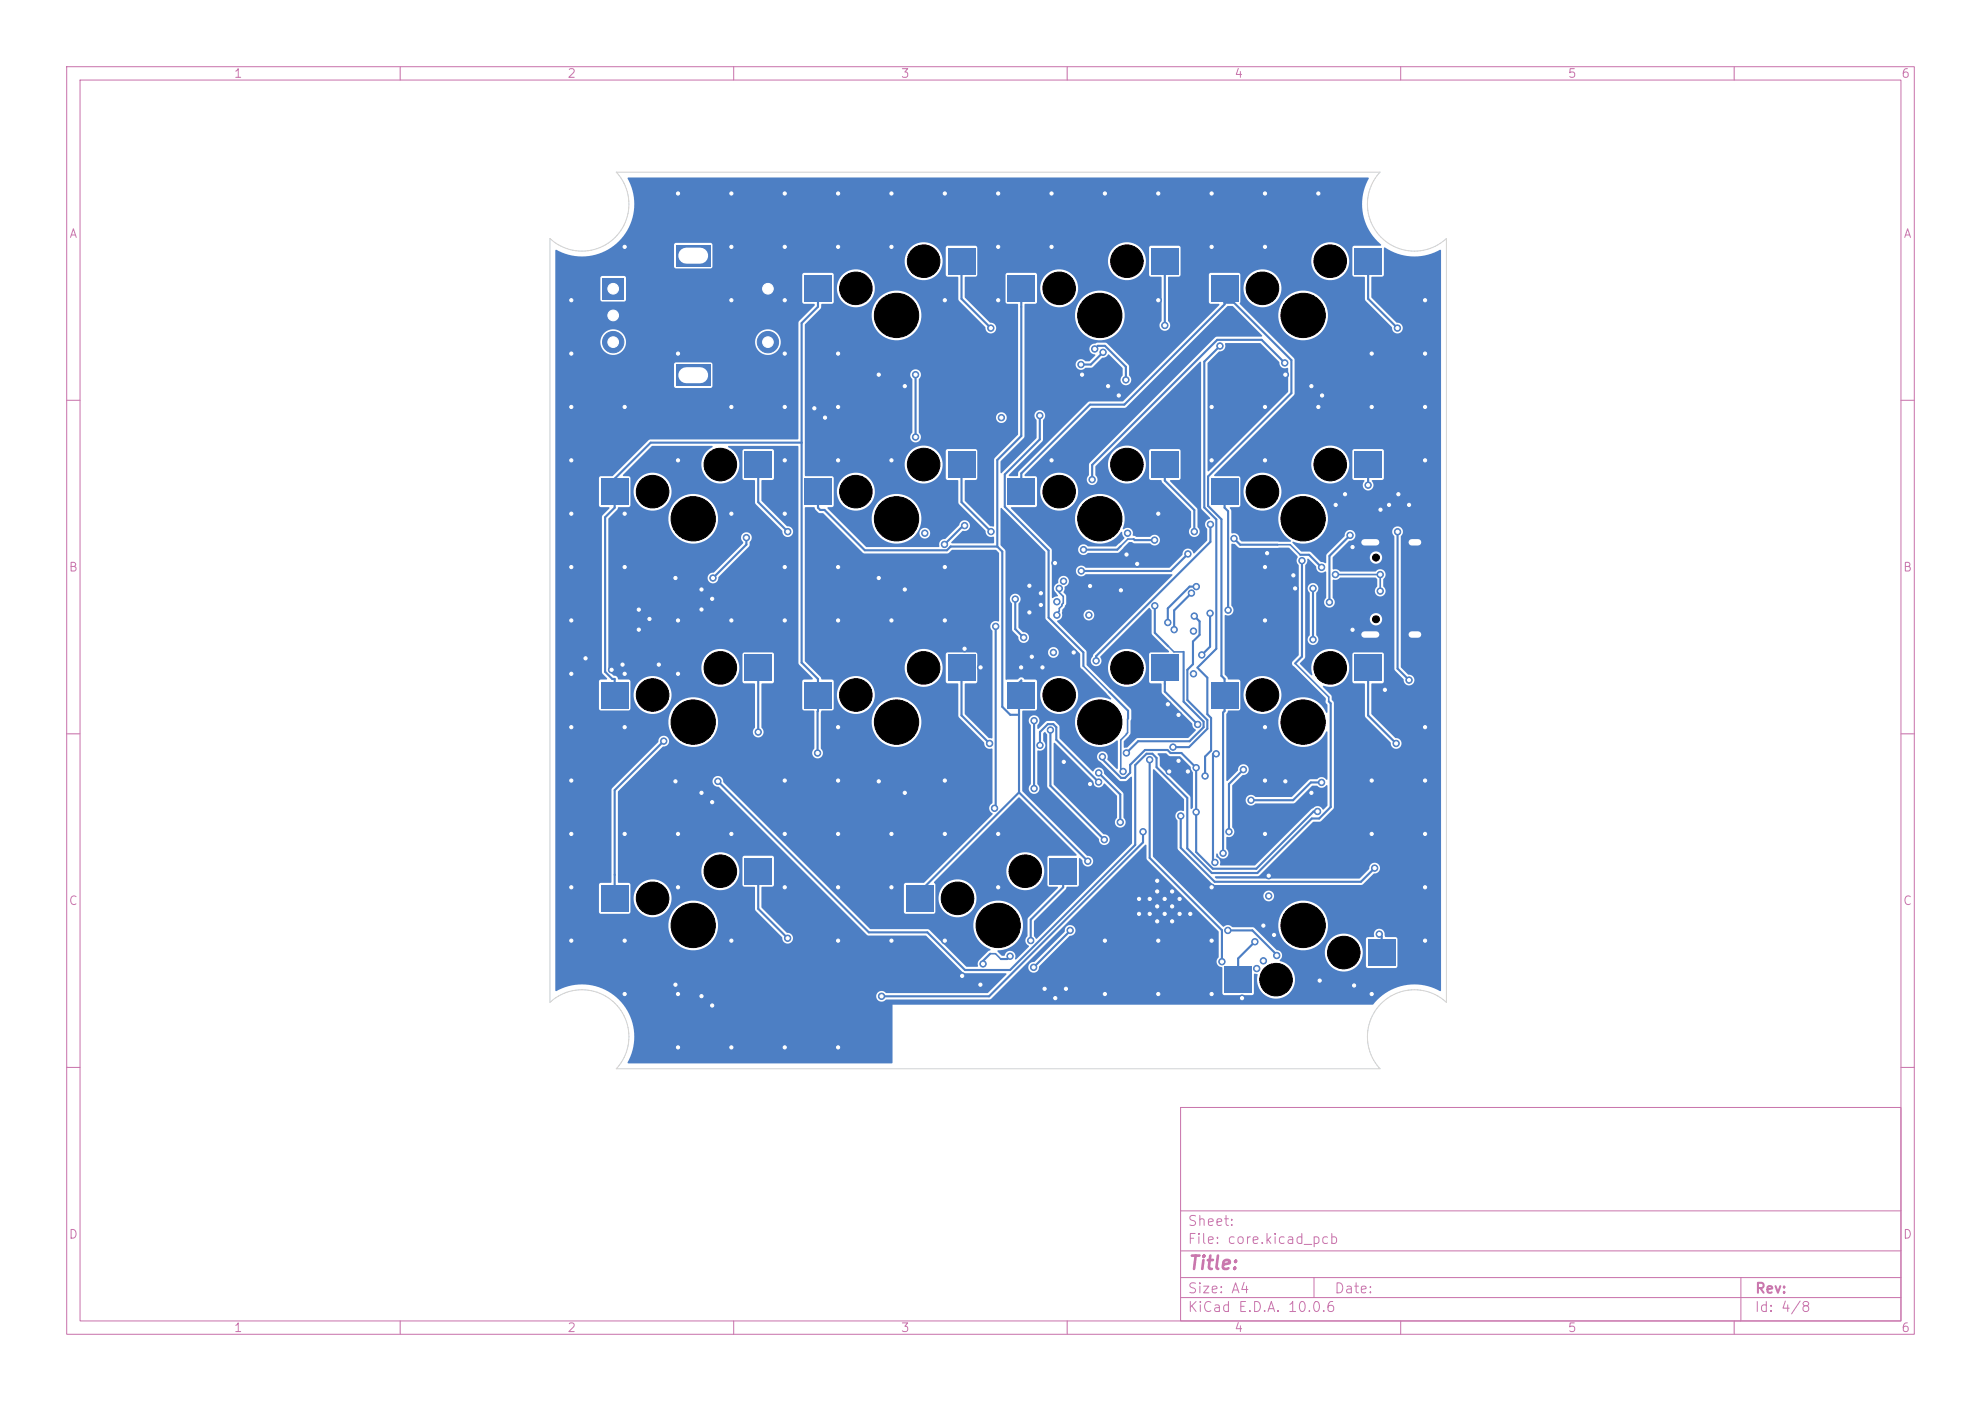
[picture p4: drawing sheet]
<svg xmlns="http://www.w3.org/2000/svg" width="297mm" height="210mm" viewBox="0 0 297 210" stroke-linecap="round" stroke-linejoin="round" font-family="sans-serif">
<defs><g id="words">
<text font-size="2" fill="#c872ab" x="178" y="190.8">Title:</text>
<g font-size="1.5" fill="#c872ab">
<text x="178" y="184.1">Sheet:</text>
<text x="178" y="186.8">File: core.kicad_pcb</text>
<text x="178" y="197">KiCad E.D.A. 10.0.6</text>
<text x="178" y="194.2">Size: A4</text>
<text x="200" y="194.2">Date:</text>
<text x="263" y="197">Id: 4/8</text>
<text x="263" y="194.2">Rev:</text>
</g>
<g font-size="1.3" fill="#c872ab">
<text x="35" y="12">1</text>
<text x="85" y="12">2</text>
<text x="135" y="12">3</text>
<text x="185" y="12">4</text>
<text x="235" y="12">5</text>
<text x="285" y="12">6</text>
<text x="10.3" y="36">A</text>
<text x="285.3" y="36">A</text>
<text x="10.2" y="86">B</text>
<text x="285.2" y="86">B</text>
<text x="10.2" y="136">C</text>
<text x="285.2" y="136">C</text>
<text x="10.2" y="186">D</text>
<text x="285.2" y="186">D</text>
<text x="35" y="200">1</text>
<text x="85" y="200">2</text>
<text x="135" y="200">3</text>
<text x="185" y="200">4</text>
<text x="235" y="200">5</text>
<text x="285" y="200">6</text>
</g>
</g></defs>
<g fill="none" stroke="#c872ab" stroke-width=".15">
<path d="M10 10h277v190h-277zM12 12h273v186h-273zM60 10v2M110 10v2M160 10v2M210 10v2M260 10v2M10 60h2M285 60h2M10 110h2M285 110h2M10 160h2"/>
<path d="M177 166h108v32h-108zM285 160h2M60 198v2M110 198v2M160 198v2M177 194.5h108M177 191.5h108M177 187.5h108M177 181.5h108M197 191.5v3M210 198v2M260 198v2"/>
<path d="M261 191.5v6.5"/>
</g>
<path d="M204.6 95.1h1.7M204.6 81.3h1.7M211.7 95.1h.9M211.7 81.3h.9" fill="none" stroke="#4d7fc4" stroke-width="1.6"/>
<circle cx="156.1" cy="88.9" r=".48" fill="#4d7fc4" stroke="#4d7fc4" stroke-width=".15"/>
<path d="M155.7 88.5h.8v2.6h-.8z" fill="#4d7fc4"/>
<circle cx="156.1" cy="90.7" r=".48" fill="#4d7fc4" stroke="#4d7fc4" stroke-width=".15"/>
<path d="M90.3 41.7h3.2v3.2h-3.2z" fill="#4d7fc4"/>
<g fill="#4d7fc4" stroke="#4d7fc4" stroke-width=".15">
<circle cx="91.9" cy="51.3" r="1.6"/>
<circle cx="91.9" cy="47.3" r="1.6"/>
</g>
<g fill="#4d7fc4">
<path d="M101.4 36.7h5.1v3.2h-5.1z"/>
<path d="M101.4 54.6h5.1v3.2h-5.1z"/>
</g>
<g fill="#4d7fc4" stroke="#4d7fc4" stroke-width=".15">
<circle cx="115.1" cy="51.3" r="1.6"/>
<circle cx="115.1" cy="43.3" r="1.6"/>
<circle cx="176.9" cy="137" r=".48"/>
<circle cx="176.9" cy="134.7" r=".48"/>
<circle cx="175.7" cy="138.1" r=".48"/>
<circle cx="175.7" cy="135.9" r=".48"/>
<circle cx="175.7" cy="133.6" r=".48"/>
<circle cx="174.6" cy="137" r=".48"/>
<circle cx="174.6" cy="134.7" r=".48"/>
<circle cx="173.5" cy="138.1" r=".48"/>
<circle cx="173.5" cy="135.9" r=".48"/>
<circle cx="173.5" cy="133.6" r=".48"/>
<circle cx="172.4" cy="137" r=".48"/>
<circle cx="172.4" cy="134.7" r=".48"/>
</g>
<g fill="#4d7fc4">
<path d="M181.6 102.2h4v4h-4z"/>
<path d="M203.1 98.1h4.1v4h-4.1z"/>
<path d="M151.1 102.2h4.1v4h-4.1z"/>
<path d="M172.6 98.1h4.1v4h-4.1z"/>
<path d="M120.6 71.7h4.1v4h-4.1z"/>
<path d="M142.1 67.6h4.1v4h-4.1z"/>
<path d="M181.6 71.7h4v4h-4z"/>
<path d="M203.1 67.6h4.1v4h-4.1z"/>
<path d="M205.1 140.8h4.1v4h-4.1z"/>
<path d="M183.6 144.9h4.1v4h-4.1z"/>
<path d="M90.1 102.2h4.1v4h-4.1z"/>
<path d="M111.6 98.1h4.1v4h-4.1z"/>
<path d="M151.1 71.7h4.1v4h-4.1z"/>
<path d="M172.6 67.6h4.1v4h-4.1z"/>
<path d="M181.6 41.2h4v4h-4z"/>
<path d="M203.1 37.2h4.1v4h-4.1z"/>
<path d="M120.6 41.2h4.1v4h-4.1z"/>
<path d="M142.1 37.2h4.1v4h-4.1z"/>
<path d="M90.1 132.7h4.1v4h-4.1z"/>
<path d="M111.6 128.6h4.1v4h-4.1z"/>
<path d="M90.1 71.7h4.1v4h-4.1z"/>
<path d="M111.6 67.6h4.1v4h-4.1z"/>
<path d="M151.1 41.2h4.1v4h-4.1z"/>
<path d="M172.6 37.2h4.1v4h-4.1z"/>
<path d="M120.6 102.2h4.1v4h-4.1z"/>
<path d="M142.1 98.1h4.1v4h-4.1z"/>
<path d="M135.8 132.7h4.1v4h-4.1z"/>
<path d="M157.4 128.6h4v4h-4z"/>
</g>
<g fill="#4d7fc4" stroke="#4d7fc4" stroke-width=".15">
<circle cx="206.1" cy="130.1" r=".48"/>
<circle cx="177" cy="122.3" r=".48"/>
<circle cx="154.5" cy="141" r=".48"/>
<circle cx="169.1" cy="79.9" r=".48"/>
<circle cx="189.4" cy="144" r=".48"/>
<circle cx="150.1" cy="62.6" r=".48"/>
<circle cx="163.3" cy="92.2" r=".48"/>
<circle cx="178.9" cy="101" r=".48"/>
<circle cx="158.5" cy="90.2" r=".48"/>
<circle cx="178.9" cy="94.6" r=".48"/>
<circle cx="159.5" cy="87.1" r=".48"/>
<circle cx="190.2" cy="134.3" r=".48"/>
<circle cx="138.7" cy="79.9" r=".48"/>
<circle cx="188.4" cy="145.2" r=".48"/>
<circle cx="157.9" cy="97.8" r=".48"/>
<circle cx="182.3" cy="113" r=".48"/>
<circle cx="182.1" cy="129.3" r=".48"/>
<circle cx="206.9" cy="88.6" r=".48"/>
<circle cx="200.2" cy="86.1" r=".48"/>
<circle cx="206.9" cy="86.1" r=".48"/>
<circle cx="208.3" cy="75.7" r=".48"/>
<circle cx="213.7" cy="133" r=".48"/>
<circle cx="167.7" cy="59.3" r=".48"/>
<circle cx="196.6" cy="118.8" r=".48"/>
<circle cx="101.7" cy="157" r=".48"/>
<circle cx="141.7" cy="85" r=".48"/>
<circle cx="117.7" cy="45" r=".48"/>
<circle cx="105.2" cy="88.4" r=".48"/>
<circle cx="189.7" cy="61" r=".48"/>
<circle cx="125.7" cy="69" r=".48"/>
<circle cx="149.7" cy="29" r=".48"/>
<circle cx="117.7" cy="117" r=".48"/>
<circle cx="85.7" cy="125" r=".48"/>
<circle cx="106.8" cy="150.7" r=".48"/>
<circle cx="141.7" cy="117" r=".48"/>
<circle cx="213.7" cy="109" r=".48"/>
<circle cx="125.7" cy="29" r=".48"/>
<circle cx="85.7" cy="85" r=".48"/>
<circle cx="141.7" cy="93" r=".48"/>
<circle cx="117.7" cy="77" r=".48"/>
<circle cx="202.8" cy="94.4" r=".48"/>
<circle cx="135.7" cy="118.8" r=".48"/>
<circle cx="191" cy="140.1" r=".48"/>
<circle cx="163.4" cy="117.5" r=".48"/>
<circle cx="189.7" cy="109" r=".48"/>
<circle cx="165.7" cy="29" r=".48"/>
<circle cx="192.7" cy="56.2" r=".48"/>
<circle cx="85.7" cy="109" r=".48"/>
<circle cx="93.3" cy="99.6" r=".48"/>
<circle cx="109.7" cy="29" r=".48"/>
<circle cx="178.1" cy="115.6" r=".48"/>
<circle cx="85.7" cy="53" r=".48"/>
<circle cx="101.7" cy="53" r=".48"/>
<circle cx="198.2" cy="59.3" r=".48"/>
<circle cx="158.2" cy="149.6" r=".48"/>
<circle cx="101.7" cy="125" r=".48"/>
<circle cx="154.3" cy="91.8" r=".48"/>
<circle cx="101.3" cy="86.6" r=".48"/>
<circle cx="176.7" cy="114" r=".48"/>
<circle cx="117.7" cy="157" r=".48"/>
<circle cx="85.7" cy="133" r=".48"/>
<circle cx="173.7" cy="29" r=".48"/>
<circle cx="125.7" cy="117" r=".48"/>
<circle cx="202.8" cy="82" r=".48"/>
<circle cx="156.6" cy="148.2" r=".48"/>
<circle cx="161" cy="97.8" r=".48"/>
<circle cx="122.1" cy="61.2" r=".48"/>
<circle cx="189.7" cy="69" r=".48"/>
<circle cx="159.8" cy="148.2" r=".48"/>
<circle cx="178.5" cy="137" r=".48"/>
<circle cx="125.7" cy="157" r=".48"/>
<circle cx="168.1" cy="88.5" r=".48"/>
<circle cx="213.7" cy="125" r=".48"/>
<circle cx="205.7" cy="61" r=".48"/>
<circle cx="207" cy="76.4" r=".48"/>
<circle cx="123.7" cy="62.6" r=".48"/>
<circle cx="154.3" cy="87.8" r=".48"/>
<circle cx="175.1" cy="105.6" r=".48"/>
<circle cx="162.2" cy="56.2" r=".48"/>
<circle cx="141.7" cy="141" r=".48"/>
<circle cx="93.7" cy="61" r=".48"/>
<circle cx="141.7" cy="45" r=".48"/>
<circle cx="190" cy="82.9" r=".48"/>
<circle cx="91.7" cy="100.4" r=".48"/>
<circle cx="101.3" cy="117.1" r=".48"/>
<circle cx="205.7" cy="125" r=".48"/>
<circle cx="101.7" cy="149" r=".48"/>
<circle cx="133.7" cy="133" r=".48"/>
<circle cx="93.7" cy="141" r=".48"/>
<circle cx="85.7" cy="45" r=".48"/>
<circle cx="189.7" cy="37" r=".48"/>
<circle cx="181.7" cy="37" r=".48"/>
<circle cx="109.7" cy="141" r=".48"/>
<circle cx="117.7" cy="133" r=".48"/>
<circle cx="87.8" cy="98.7" r=".48"/>
<circle cx="159.5" cy="114.2" r=".48"/>
<circle cx="131.7" cy="86.6" r=".48"/>
<circle cx="101.7" cy="93" r=".48"/>
<circle cx="209.7" cy="74.1" r=".48"/>
<circle cx="205.7" cy="117" r=".48"/>
<circle cx="213.7" cy="141" r=".48"/>
<circle cx="205.7" cy="53" r=".48"/>
<circle cx="109.7" cy="37" r=".48"/>
<circle cx="93.7" cy="77" r=".48"/>
<circle cx="117.7" cy="53" r=".48"/>
<circle cx="98.8" cy="99.6" r=".48"/>
<circle cx="135.7" cy="57.9" r=".48"/>
<circle cx="157.7" cy="29" r=".48"/>
<circle cx="125.7" cy="109" r=".48"/>
<circle cx="133.7" cy="93" r=".48"/>
<circle cx="205.7" cy="149" r=".48"/>
<circle cx="149.7" cy="45" r=".48"/>
<circle cx="173.7" cy="45" r=".48"/>
<circle cx="181.7" cy="29" r=".48"/>
<circle cx="133.7" cy="125" r=".48"/>
<circle cx="109.7" cy="125" r=".48"/>
<circle cx="149.7" cy="125" r=".48"/>
<circle cx="125.7" cy="133" r=".48"/>
<circle cx="101.7" cy="101" r=".48"/>
<circle cx="157.7" cy="37" r=".48"/>
<circle cx="125.7" cy="85" r=".48"/>
<circle cx="170.5" cy="84.5" r=".48"/>
<circle cx="213.7" cy="61" r=".48"/>
<circle cx="105.2" cy="118.8" r=".48"/>
<circle cx="109.7" cy="77" r=".48"/>
<circle cx="131.7" cy="117.1" r=".48"/>
<circle cx="105.2" cy="91.4" r=".48"/>
<circle cx="117.7" cy="93" r=".48"/>
<circle cx="189.7" cy="117" r=".48"/>
<circle cx="163.4" cy="87.8" r=".48"/>
<circle cx="158.2" cy="84.4" r=".48"/>
<circle cx="189.7" cy="29" r=".48"/>
<circle cx="85.7" cy="93" r=".48"/>
<circle cx="109.7" cy="61" r=".48"/>
<circle cx="181.7" cy="141" r=".48"/>
<circle cx="181.7" cy="133" r=".48"/>
<circle cx="197.7" cy="61" r=".48"/>
<circle cx="109.7" cy="93" r=".48"/>
<circle cx="176.7" cy="107.2" r=".48"/>
<circle cx="196.6" cy="57.9" r=".48"/>
<circle cx="144.6" cy="97.2" r=".48"/>
<circle cx="101.7" cy="29" r=".48"/>
<circle cx="149.7" cy="37" r=".48"/>
<circle cx="141.7" cy="29" r=".48"/>
<circle cx="117.7" cy="37" r=".48"/>
<circle cx="197.7" cy="29" r=".48"/>
<circle cx="170.8" cy="137" r=".48"/>
<circle cx="207.6" cy="103.4" r=".48"/>
<circle cx="141.7" cy="125" r=".48"/>
<circle cx="194.2" cy="88.2" r=".48"/>
<circle cx="147" cy="100" r=".48"/>
<circle cx="106.8" cy="89.8" r=".48"/>
<circle cx="144.3" cy="146.3" r=".48"/>
<circle cx="85.7" cy="69" r=".48"/>
<circle cx="93.7" cy="101" r=".48"/>
<circle cx="149.7" cy="133" r=".48"/>
<circle cx="213.7" cy="53" r=".48"/>
<circle cx="192.7" cy="117.1" r=".48"/>
<circle cx="154.7" cy="98.4" r=".48"/>
<circle cx="193.9" cy="86.2" r=".48"/>
<circle cx="173.7" cy="141" r=".48"/>
<circle cx="200.3" cy="75.7" r=".48"/>
<circle cx="189.7" cy="93" r=".48"/>
<circle cx="109.7" cy="45" r=".48"/>
<circle cx="173.7" cy="149" r=".48"/>
<circle cx="93.7" cy="149" r=".48"/>
<circle cx="166.1" cy="57.9" r=".48"/>
<circle cx="93.7" cy="37" r=".48"/>
<circle cx="125.7" cy="141" r=".48"/>
<circle cx="181.7" cy="149" r=".48"/>
<circle cx="213.7" cy="117" r=".48"/>
<circle cx="109.7" cy="157" r=".48"/>
<circle cx="147" cy="147.6" r=".48"/>
<circle cx="93.7" cy="85" r=".48"/>
<circle cx="85.7" cy="77" r=".48"/>
<circle cx="189.4" cy="138.7" r=".48"/>
<circle cx="85.7" cy="141" r=".48"/>
<circle cx="173.7" cy="77" r=".48"/>
<circle cx="117.7" cy="61" r=".48"/>
<circle cx="125.7" cy="53" r=".48"/>
<circle cx="190.2" cy="131.3" r=".48"/>
<circle cx="157.7" cy="69" r=".48"/>
<circle cx="105.2" cy="149.3" r=".48"/>
<circle cx="133.7" cy="69" r=".48"/>
<circle cx="101.7" cy="133" r=".48"/>
<circle cx="213.7" cy="45" r=".48"/>
<circle cx="201.7" cy="74.1" r=".48"/>
<circle cx="85.7" cy="101" r=".48"/>
<circle cx="203" cy="147.7" r=".48"/>
<circle cx="117.7" cy="29" r=".48"/>
<circle cx="101.3" cy="147.6" r=".48"/>
<circle cx="181.7" cy="61" r=".48"/>
<circle cx="175.3" cy="115.6" r=".48"/>
<circle cx="133.7" cy="37" r=".48"/>
<circle cx="189.7" cy="85" r=".48"/>
<circle cx="189.7" cy="125" r=".48"/>
<circle cx="133.7" cy="141" r=".48"/>
<circle cx="197.9" cy="147" r=".48"/>
<circle cx="168.9" cy="83.1" r=".48"/>
<circle cx="165.7" cy="149" r=".48"/>
<circle cx="213.7" cy="69" r=".48"/>
<circle cx="125.7" cy="125" r=".48"/>
<circle cx="85.7" cy="117" r=".48"/>
<circle cx="117.7" cy="125" r=".48"/>
<circle cx="156.3" cy="100" r=".48"/>
<circle cx="186.2" cy="149.6" r=".48"/>
<circle cx="117.7" cy="69" r=".48"/>
<circle cx="95.8" cy="91.4" r=".48"/>
<circle cx="153.1" cy="100" r=".48"/>
<circle cx="173.5" cy="132" r=".48"/>
<circle cx="93.7" cy="109" r=".48"/>
<circle cx="165.7" cy="141" r=".48"/>
<circle cx="211.3" cy="75.7" r=".48"/>
<circle cx="106.8" cy="120.2" r=".48"/>
<circle cx="125.7" cy="93" r=".48"/>
<circle cx="117.7" cy="85" r=".48"/>
<circle cx="131.7" cy="56.2" r=".48"/>
<circle cx="135.7" cy="88.4" r=".48"/>
<circle cx="101.7" cy="69" r=".48"/>
<circle cx="95.8" cy="94.4" r=".48"/>
<circle cx="93.7" cy="125" r=".48"/>
<circle cx="170.8" cy="134.7" r=".48"/>
<circle cx="125.7" cy="37" r=".48"/>
<circle cx="133.7" cy="29" r=".48"/>
<circle cx="181.7" cy="69" r=".48"/>
<circle cx="97.4" cy="92.8" r=".48"/>
<circle cx="85.7" cy="61" r=".48"/>
<circle cx="125.7" cy="61" r=".48"/>
<circle cx="196.9" cy="95.9" r=".48"/>
<circle cx="196.9" cy="88.2" r=".48"/>
<circle cx="202.4" cy="80.2" r=".48"/>
<circle cx="199.3" cy="90.3" r=".48"/>
<circle cx="171.4" cy="124.7" r=".48"/>
<circle cx="132.2" cy="149.3" r=".48"/>
<circle cx="186.4" cy="115.4" r=".48"/>
<circle cx="184.3" cy="124.7" r=".48"/>
<circle cx="198.1" cy="117.3" r=".48"/>
<circle cx="164.7" cy="115.9" r=".48"/>
<circle cx="187.6" cy="120" r=".48"/>
<circle cx="168" cy="123.3" r=".48"/>
<circle cx="153.5" cy="95.6" r=".48"/>
<circle cx="152.2" cy="89.8" r=".48"/>
<circle cx="175.1" cy="93.3" r=".48"/>
<circle cx="179.4" cy="87.9" r=".48"/>
<circle cx="155.9" cy="111.7" r=".48"/>
<circle cx="164.7" cy="117.2" r=".48"/>
<circle cx="137.3" cy="56.2" r=".48"/>
<circle cx="137.3" cy="65.5" r=".48"/>
<circle cx="176" cy="94.4" r=".48"/>
<circle cx="178.6" cy="88.9" r=".48"/>
<circle cx="183.2" cy="144.2" r=".48"/>
<circle cx="172.4" cy="113.9" r=".48"/>
<circle cx="149.3" cy="93.9" r=".48"/>
<circle cx="149.1" cy="121.2" r=".48"/>
<circle cx="164.3" cy="99.1" r=".48"/>
<circle cx="181.5" cy="78.6" r=".48"/>
<circle cx="195.2" cy="84" r=".48"/>
<circle cx="107.6" cy="117.1" r=".48"/>
<circle cx="162.1" cy="85.6" r=".48"/>
<circle cx="185" cy="80.7" r=".48"/>
<circle cx="198.1" cy="85" r=".48"/>
<circle cx="178.1" cy="83" r=".48"/>
<circle cx="182.9" cy="51.9" r=".48"/>
<circle cx="180.7" cy="116.3" r=".48"/>
<circle cx="174.6" cy="48.8" r=".48"/>
<circle cx="155" cy="118.2" r=".48"/>
<circle cx="155" cy="108" r=".48"/>
<circle cx="144.6" cy="78.8" r=".48"/>
<circle cx="141.6" cy="81.6" r=".48"/>
<circle cx="168.4" cy="115.6" r=".48"/>
<circle cx="155.9" cy="62.3" r=".48"/>
<circle cx="158.8" cy="88.2" r=".48"/>
<circle cx="158.5" cy="92.2" r=".48"/>
<circle cx="209.5" cy="79.7" r=".48"/>
<circle cx="211.3" cy="101.9" r=".48"/>
<circle cx="192.6" cy="54.4" r=".48"/>
<circle cx="163.7" cy="71.9" r=".48"/>
<circle cx="106.9" cy="86.6" r=".48"/>
<circle cx="111.9" cy="80.6" r=".48"/>
<circle cx="197.5" cy="121.6" r=".48"/>
<circle cx="179.3" cy="115.1" r=".48"/>
<circle cx="165.3" cy="113.4" r=".48"/>
<circle cx="179.3" cy="121.7" r=".48"/>
<circle cx="113.7" cy="109.7" r=".48"/>
<circle cx="168.9" cy="112.9" r=".48"/>
<circle cx="173.1" cy="90.8" r=".48"/>
<circle cx="209.5" cy="49.2" r=".48"/>
<circle cx="209.3" cy="111.4" r=".48"/>
<circle cx="162.1" cy="54.6" r=".48"/>
<circle cx="165.4" cy="52.8" r=".48"/>
<circle cx="164.1" cy="52.3" r=".48"/>
<circle cx="168.8" cy="56.9" r=".48"/>
<circle cx="179.6" cy="108.6" r=".48"/>
<circle cx="160.4" cy="139.5" r=".48"/>
<circle cx="191.4" cy="143.2" r=".48"/>
<circle cx="147.4" cy="144.5" r=".48"/>
<circle cx="151.4" cy="143.3" r=".48"/>
<circle cx="155" cy="145" r=".48"/>
<circle cx="184.1" cy="139.5" r=".48"/>
<circle cx="148.4" cy="111.4" r=".48"/>
<circle cx="205.1" cy="72.7" r=".48"/>
<circle cx="162.4" cy="82.4" r=".48"/>
<circle cx="179.1" cy="92.3" r=".48"/>
<circle cx="175.9" cy="112" r=".48"/>
<circle cx="173.1" cy="81" r=".48"/>
<circle cx="179.1" cy="79.7" r=".48"/>
<circle cx="148.6" cy="79.7" r=".48"/>
<circle cx="118.1" cy="79.7" r=".48"/>
<circle cx="163.1" cy="129.1" r=".48"/>
<circle cx="183.4" cy="127.9" r=".48"/>
<circle cx="206.8" cy="140" r=".48"/>
<circle cx="122.6" cy="112.9" r=".48"/>
<circle cx="157.5" cy="109.4" r=".48"/>
<circle cx="165.6" cy="125.9" r=".48"/>
<circle cx="181.4" cy="91.9" r=".48"/>
<circle cx="99.5" cy="111.1" r=".48"/>
<circle cx="180.2" cy="98.2" r=".48"/>
<circle cx="184.1" cy="91.5" r=".48"/>
<circle cx="148.5" cy="49.2" r=".48"/>
<circle cx="118.1" cy="140.6" r=".48"/>
<circle cx="188.1" cy="141.2" r=".48"/>
</g>
<g fill="none" stroke="#4d7fc4" stroke-width=".32">
<path d="M144.2 39.2v5.6l4.3 4.4M174.6 39.2v9.6M205.1 39.2v5.6l4.4 4.4M122.6 43.2v2.8l-2.4 2.4v50.9l2.4 2.5v11.1M137.3 56.2v9.3M153.1 43.2v22.2l-3.6 3.6v12.9M164.1 52.3l.5-.5h1.1l3.1 3.2v1.9M165.4 52.8l-1.9 1.8h-1.4M182.9 51.9l-2.3 2.3v21.9l1.8 1.8v19.3l-2.9 2.9M183.6 43.2v2.4l-15 15.1h-5.2l-10.3 10.3v2.7M183.6 45.4h1.4l8.6 8.6v4.9l-12.5 12.5v4.4l2 2v23.5l.5 .5v4.8l-.2 .2v21.1M192.6 54.4l-3.4-3.5h-6.7l-18.8 18.8v2.2"/>
<path d="M113.7 69.6v5.7l4.4 4.4M120.2 66.4h-22.6l-5.4 5.4v4.3l-1.5 1.4v23.2l1.1 1.1h.4v2.4M122.6 73.7v2.4l.4 .3h.6l6.1 6.1h12.3l.5-.6M144.2 69.6v5.7l4.4 4.4M144.6 78.8h-.2l-2.8 2.8M155.9 62.3v3.6l-5.3 5.2v4.9l6.6 6.5v10.1l5.2 5.2v2M174.6 69.6v2.4l4.5 4.5v3.2M181.5 78.6v2.6l-17.2 17.2v.7M183.6 73.7v2.4l.5 .5v14.9M205.1 69.6v3.1M209.5 79.7v20.5l1.8 1.7M111.9 80.6v1l-5 5"/>
<path d="M142.5 81.9h7M142.5 81.9h.1M149.3 93.9v27.1l-.2 .2M149.5 81.9l.8 .8v23.2l1.2 1.2h1.3M152.2 89.8v4.5l1.3 1.3M156.1 88.9v.9M168 81.9l-.5 .5h-5.1M170 80.8l.1 .2h3M173.1 90.8v4.1l2.1 2M175.1 93.3h.1M177.5 97.7v7.5l2.9 3v.8l-2.1 2.1h-7.7l-1.7 1.8M178.1 83l-2.6 2.6h-13.4"/>
<path d="M178.6 88.9l-2.6 2.6v2.9M179.1 92.3l.7 .8v2.1l-.9 1v3.4l-.9 .8v4.5l3 3v1.3l-2.7 2.8h-2.4M179.4 87.9h-1.1l-3.2 3.3v2.1M181.4 91.9v5l-1.2 1.3M185 80.7l.9 1h5.6M194.9 83.2h1.4l1.8 1.8M195.2 84v14.4l-1 1M196.9 88.2v7.7M202.4 80.2l-3.1 3.1v7M99.5 111.1l-7.3 7.3v16.3M113.7 100.1v9.6M144.2 100.1v7.1l4.2 4.2"/>
<path d="M152.8 118.8l-14.7 14.7h-.2v1.2M152.8 118.8l10.3 10.3M153.1 104.2v-2.2l-.3 .3v16.5M155 108v10.2M155.9 111.7v-2l1.2-1.2h.8l.5 .5v1.9l6.3 6.3M157.5 109.4v8.4l8.1 8.1M164.7 115.9l3.3 3.2v4.2M165.3 113.4v.4l2.8 2.8h.6l.7-.8v-1.1l2.3-2.3h3.3l.5 .5h1.6l2.2 2.2v12.6l2.5 2.5h6.6l8.5-8.6h.6M166.3 103.7l2.8 2.8v1.2M172.4 113.9v14.7l10.8 10.8v4.8M174.6 100.1v3.6l5 4.9M179.7 100.3l1.3 1.3v5.5l.6 .5v4.9l-.9 .9v2.9"/>
<path d="M182.3 113l-.3-.1-.1 .1v16l.2 .3M186.4 115.4l-2.1 2.1v7.2M198.1 117.3h-1.6l-2.6 2.7h-6.3M199.2 105.1l.3 .3v15.6l-1.7 1.7h-1.1l-8.2 8.2h-6.8l-3.7-3.7v-7.6l-4.6-4.6v-1.4l-.6-.6h-.9l-1.7 1.7v11.9l-18.8 18.8h-6.7l-5.7-5.6h-8.7l-22.7-22.7M205.1 100.1v7.1l4.2 4.2M113.7 130.6v5.6l4.4 4.4M159.4 130.6v2.4l-4.9 4.9v3.1M160.4 139.5l-5.4 5.5M171.4 124.7v1.6l-23.1 23h-16.1M177 122.3v4.8l5.1 5.1h21.9l2.1-2.1M184.1 139.5h3.7l3.6 3.6v.1M184.1 139.5h.1"/>
<path d="M148.5 143l-1.1 1v.5M151.4 143.3l-.4 .5h-1M188.1 141.2l-2.5 2.5v3.2M206.8 140l.3 .4v2.4"/>
</g>
<path d="M200.2 86.1h6.7v2.5" fill="none" stroke="#4d7fc4" stroke-width=".25"/>
<path d="M158.8 88.2v.6l.6 .6v1l-.2 .2v.2l-.4 .4v.4l-.3 .6M162.4 99.8l3.9 3.9M170 80.8h-.9l-1.1 1.1M175.2 96.9l.8 .8h1.5M191.5 81.7h1.9l1.5 1.5M194.2 99.4l5 5.1v.6M169.1 107.7v2.1l-1.1 1.1v4.4l.4 .3M179.5 100.1l.2 .2M148.5 143h.8l.7 .8" fill="none" stroke="#4d7fc4" stroke-width=".24"/>
<g fill="#4d7fc4">
<path d="M150 76.2h.2l6.5 6.5 .1 10.1 5.1 5.2v1.9l.1 .2 3.9 3.8 .7 .8-.1 .2a3.7 3.7 0 0 0-5.3 4 3.7 3.7 0 0 0 6.3 2.1l.1 .1v4.1h-.2l-1.4-1.3v-.1a.81 .81 0 0 0-.4-1.1 .81 .81 0 0 0-1.1 .5 .81 .81 0 0 0 .5 1l2.9 2.9h1l.6-.7 .2 .1v9.9l-14.2 14.3h-.2l-.3-.4v-2.3l4.8-4.7 .1-.3 1.6-.1 .2-.2 .1-4 .2-.1a.78 .78 0 0 1 .3 .8 .82 .82 0 0 0 1.1 .4 .82 .82 0 0 0 .5-1 .82 .82 0 0 0-1-.5l-9.6-9.7v-10.7h.9l.1 .4 .3 .4v8.8a.83 .83 0 0 0-.2 1.2 .83 .83 0 0 0 1.3 0 .83 .83 0 0 0-.2-1.2l.1-5a.87 .87 0 0 0 1-.4 .87 .87 0 0 0-.2-1.1v-1l.3-.3 .3 .4v7.9l7.8 7.8a.82 .82 0 0 0 .8 .8 .82 .82 0 0 0 .8-.9 .82 .82 0 0 0-1-.7l-7.4-7.4v-6.2h.2l5.7 5.8a.82 .82 0 0 0 .7 .8 .82 .82 0 0 0 .9-.5h.2l1.8 1.8-.1 3.3a.82 .82 0 0 0 0 1.2 .82 .82 0 0 0 1.2-.1 .82 .82 0 0 0-.2-1.1v-3.7l-2.8-2.9a.85 .85 0 0 0-.7-.9 .85 .85 0 0 0-1 .5h-.1l-4.9-4.9-.1-1.8-.6-.7-.2-.1h-1.1l-1.3 1.2-.1-.1 .1-.6a.81 .81 0 0 0-.2-1.3 .81 .81 0 0 0-1.2 .6h-.9v-1.4h1.9l.2-.1 .1-.2v-2.2h.5v.4a2.85 2.85 0 0 0 4.3 2.2 2.85 2.85 0 0 0 0-4.9 2.85 2.85 0 0 0-4.3 2.3h-.5v-1.9l-.1-.2h-.2l-1.6-.1a.57 .57 0 0 0-.6-.3 .57 .57 0 0 0-.5 .4h-1.7l-.1-4.2h6.4v.2a.81 .81 0 0 0 1.3 .6 .81 .81 0 0 0 0-1.4 .81 .81 0 0 0-1.3 .6h-6.4v-8h.7l.1 .4 .2 .4v3.9l.1 .2 .9 .9a.81 .81 0 0 0 .8 .8 .81 .81 0 0 0 .8-.9 .81 .81 0 0 0-1-.7l-.6-.6v-3.7a.81 .81 0 0 0-.1-1.3 .81 .81 0 0 0-1.2 .6h-.7v-7.1l-.7-.9z"/>
<path d="M184.6 81.5l.6 .1 .7 .5h7.3l1.4 1.3a1.04 1.04 0 0 0 .1 1.3v13.5l-.9 .9-.1 .4 .1 .2 5 5a.96 .96 0 0 0 .2 1v1l-.2 .1a3.7 3.7 0 0 0-5.7-1.5 3.7 3.7 0 0 0 .1 6 3.7 3.7 0 0 0 5.7-1.7l.1 .1v7.1l-.1 .1a.93 .93 0 0 0-1.5-.1h-.9l-.3 .1-2.6 2.6-5.4-.1a.82 .82 0 0 0-1.2 0 .82 .82 0 0 0 .1 1.2 .82 .82 0 0 0 1.2-.2h5.8l2.6-2.6h.8a.84 .84 0 0 0 1.4-.1l.1 .1v2.9l-.5 .6h-.2a.83 .83 0 0 0-1.4-.1l-.3 .1-8.4 8.4h-5.2l-.1-.1a.97 .97 0 0 0-.6-1.2l.1-.4h.1a.83 .83 0 0 0 1.3 .6 .83 .83 0 0 0 .1-1.4v-1.7a.87 .87 0 0 0 1-.4 .87 .87 0 0 0-.2-1.1v-6.2l1.6-1.6a.81 .81 0 0 0 .9-.9 .81 .81 0 0 0-.9-.8 .81 .81 0 0 0-.7 1l-1.5 1.5h-.2v-9.9l.3-.6h1.5l.2-.1 .1-.2v-2.2h.4a2.85 2.85 0 0 0 4 2.8 2.85 2.85 0 0 0 .7-4.8 2.85 2.85 0 0 0-4.6 1.6l-.1 .4h-.4v-1.9l-.1-.2h-.2h-1.5l-.6-.8v-8.9a.87 .87 0 0 0 1.1-.2 .87 .87 0 0 0 .1-1l-.2-.2z"/>
<path d="M173.6 112.9h1.2l.6 .5h1.5l1.6 1.5 .1 .5 .3 .4v5.2l-.2 .2h-.2v-1.7l-.1-.2-4.5-4.5v-1.2l-.3-.5z"/>
<path d="M153.6 71.1l10-9.9 5-.1 .3-.1 15.2-15.1h.7l4.4 4.4-.1 .2h-6.7l-.2 .1-18.8 18.8-.1 .2v1.6a.83 .83 0 0 0-.2 1.2 .83 .83 0 0 0 1.3 0 .83 .83 0 0 0-.2-1.2v-1.3l.5-.5h1.4a2.84 2.84 0 0 0 3.9 2.9 2.84 2.84 0 0 0 .9-4.7h1.4v4.1l.1 .2 .2 .1h1.5l.2 .3 4.2 4.3v2.5a.82 .82 0 0 0 0 1.2 .82 .82 0 0 0 1.2-.1 .82 .82 0 0 0-.2-1.2v-2.6l-.1-.2-4-4.1 .1-.1 1.3-.1 .2-.1v-4.2l-.1-.2-.2-.1h-4.1l-.2 .1-.1 .2h-1.4a2.84 2.84 0 0 0-3-.6 2.84 2.84 0 0 0-1.8 2.4h-1.4l15.2-15.2h.1l.1 21.9 .1 .3 1.2 1.2v.2a.86 .86 0 0 0-.7 .6 .86 .86 0 0 0 .3 .9v1.8l-1.9 1.8h-.2a.83 .83 0 0 0-1-.7 .83 .83 0 0 0-.6 1l-2 1.9h-12.6a.82 .82 0 0 0-1.2 0 .82 .82 0 0 0 .1 1.2 .82 .82 0 0 0 1.2-.2h12.8h.2l-11.8 12-.1 .2a.99 .99 0 0 0-.1 1.4 .82 .82 0 0 0 1.1-.1 .82 .82 0 0 0 0-1.1l7.3-7.4h.2l.3 .4v3.5l2.6 2.7-.1 .1h-2.6l-.3 .2v4.2l.3 .2 1.5 .1 .1 1.2 .1 .3 4.4 4.4 .1 .5 .5 .6-1.2 1.1h-7.5l-.3 .1-1.3 1.3-.5 .1v-1l.8-.8 .2-.4 .1-3.5-6.5-6.5h3a2.85 2.85 0 0 0 4 2.8 2.85 2.85 0 0 0 .6-4.8 2.85 2.85 0 0 0-4.5 1.7l-.1 .3h-3l-.2-.2v-2l-.1-.2-4.3-4.3v-.2a.85 .85 0 0 0 .8-.9h3.2v.2a.81 .81 0 0 0 1.2 .6 .81 .81 0 0 0 0-1.4 .81 .81 0 0 0-1.2 .6h-3.2v-.7l.3-.3 .3-.6v-1.2l-.5-.5 .3-.9a.81 .81 0 0 0 .5-1 .81 .81 0 0 0-1-.6 .81 .81 0 0 0-.5 1.1 .91 .91 0 0 0-.7 .7 .91 .91 0 0 0 .4 .9l.2 .4-.9 .2v-7.3l-4.8-4.8h8.3a3.7 3.7 0 0 0 2.6 3.8 3.7 3.7 0 0 0 4.3-1.6l.1 .1 .1 .4 .3 .4-1.3 1.3h-4.2a.82 .82 0 0 0-1.2 0 .82 .82 0 0 0 .1 1.2 .82 .82 0 0 0 1.1-.2h4.5l.2-.1 1.5-1.6h.4l.4 .2h2.3a.83 .83 0 0 0 1.2 .2 .83 .83 0 0 0 0-1.3 .83 .83 0 0 0-1.2 .2h-2l-.6-.3a.83 .83 0 0 0-.3-1 .83 .83 0 0 0-1.1 .2l-.1-.2a3.7 3.7 0 0 0-2.5-5.1 3.7 3.7 0 0 0-4.6 3.4h-8.3l-1.3-1.3 .1-.2h3.6l.2-.3v-2.2h.5a2.85 2.85 0 0 0 3.9 2.8 2.85 2.85 0 0 0 .7-4.8 2.85 2.85 0 0 0-4.6 1.6v.4h-.5v-1.8l-.1-.2-.2-.1h-1.5z"/>
<path d="M183.7 51.5l5.2-.1 2.9 2.8a.87 .87 0 0 0 1.2 .9l.1 .1v3.6l-11.9 11.9-.2-.2v-16l1.7-1.8a.89 .89 0 0 0 1-1.2z"/>
<path d="M83.3 37.5l2.3 .8 2.1 .1 1.2-.1 1.3-.4 1-.5 1-.7h8.9v3.3v.2h.2h5.3l.2-.2v-1h28.8v.3a2.84 2.84 0 0 0 4.1 2.4 2.84 2.84 0 0 0 .8-4.6h1.3v4.1l.1 .2 .2 .1h1.5l.1 3.4 .1 .2 3.9 3.9a.83 .83 0 0 0 .8 1 .83 .83 0 0 0 .9-.9 .83 .83 0 0 0-1-.8l-3.8-3.8v-2.9l.2-.1h1.4l.2-.1 .1-.2v-2.2h19.6a2.84 2.84 0 0 0 3.9 2.8 2.84 2.84 0 0 0 .9-4.7h1.4v4.1l.1 .2 .2 .1h1.4l.2 .1-.1 6.6a.82 .82 0 0 0 0 1.2 .82 .82 0 0 0 1.2-.1 .82 .82 0 0 0-.2-1.2v-6.5l.1-.1h1.5l.2-.1 .1-.2v-2.2h19.6a2.85 2.85 0 0 0 4 2.8 2.85 2.85 0 0 0 .6-4.9 2.85 2.85 0 0 0-4.6 1.7v.4h-19.6v-1.9l-.2-.2-4.2-.1-.2 .1-.1 .2h-1.4l-.1-.1a2.85 2.85 0 0 0-2.9-.5 2.85 2.85 0 0 0-1.8 2.5h-19.6v-1.9l-.2-.2-4.2-.1-.2 .1-.1 .2h-1.3a2.84 2.84 0 0 0-3-.6 2.84 2.84 0 0 0-1.9 2.5h-28.8v-2.3l-.1-.2-.2-.1h-5.2l-.2 .1v.2h-8.9l1-1 .8-1.1 .5-1.1 .5-1.4 .1-1.4-.1-1.2-.3-1.5-.6-1.2 .1-.2h110.9l.1 .2-.6 1.2-.3 1.5-.1 1.2 .1 1.4 .3 1.1 .7 1.4 .8 1.1 1 1-.1 .1h-4l-.2 .1v.2v4.1v.2l.2 .1h1.6l.1 3.5 4 4.1a.81 .81 0 0 0 .9 .9 .81 .81 0 0 0 .7-1 .81 .81 0 0 0-.9-.7l-3.8-3.8v-3h1.6l.3-.2v-4.2h.2l1 .6 .9 .4 2 .3 2.1-.1 2.3-.9v111.1l-1.5-.5-1.3-.4h-1.2l-1.6 .1-1.3 .4-1 .6-1.2 .8-1.1 1.1h-72v8.7l-.1 .1h-39.5l-.1-.1 .6-1.3 .3-1.5 .1-1-.1-1.2-.3-1.3-.4-1.1-.8-1.2-.8-.9-1-.9-1-.6-1.3-.5-1-.2h-1.2l-1.4 .1-1.1 .3-1.3 .6-.1-.1v-10h16.9v.5a3.7 3.7 0 0 0 5.7 2.9 3.7 3.7 0 0 0 0-6.4 3.7 3.7 0 0 0-5.7 3h-16.9v-5.9h6.5v4.1l.1 .2 .2 .1h4.2l.2-.3v-2.2h.5v.3a2.85 2.85 0 0 0 4.3 2.3 2.85 2.85 0 0 0 0-4.9 2.85 2.85 0 0 0-4.3 2.3h-.5v-1.9l-.1-.2-.2-.1h-1.5l-.1-1.9h12.6v.4a2.84 2.84 0 0 0 4 2.4 2.84 2.84 0 0 0 .8-4.6h1.3v4l.1 .2 .2 .1 1.6 .1v3.3l.1 .2 4 4a.83 .83 0 0 0 .7 1 .83 .83 0 0 0 .9-.9 .83 .83 0 0 0-1-.8l-3.7-3.8v-3l1.5-.1 .3-.2v-4.1l-.1-.2-.2-.1h-4.1l-.2 .1-.1 .2h-1.3a2.84 2.84 0 0 0-3-.7 2.84 2.84 0 0 0-1.8 2.5h-12.6v-11.7l6.8-6.8a.83 .83 0 0 0 .9-.7 .83 .83 0 0 0-.9-.9 .83 .83 0 0 0-.7 .9l-7 7.1-.1 14h-1.5l-.2 .1-.1 .2h-6.5v-24.6h16.9a3.7 3.7 0 0 0 5.2 3.7 3.7 3.7 0 0 0 .9-6.4 3.7 3.7 0 0 0-6 2.2l-.1 .5h-16.9v-36.3h6.5v4.1l.2 .2h1.3l.1 .1-1.1 1.1-.1 .3v23.3l.8 .9-.1 .2h-.9l-.2 .2v4.2l.3 .2h4.2l.2-.3v-2.2h.5v.4a2.85 2.85 0 0 0 4.3 2.2 2.85 2.85 0 0 0 0-4.9 2.85 2.85 0 0 0-4.3 2.3h-.5v-1.9l-.1-.2h-.2h-1.4l-.2-.2a.57 .57 0 0 0-.6-.4l-.8-.8v-.6h14a2.84 2.84 0 0 0 3.8 2.9 2.84 2.84 0 0 0 1-4.7h1.3v4l.1 .2 .2 .1h1.5l.1 .2v6.5a.83 .83 0 0 0 0 1.2 .83 .83 0 0 0 1.2-.1 .83 .83 0 0 0-.2-1.2v-6.4l.1-.2h1.4l.3-.2v-4.2l-.3-.2h-4.1l-.2 .1-.1 .2h-1.3a2.84 2.84 0 0 0-3-.6 2.84 2.84 0 0 0-1.8 2.4h-14v-13.4h14.9v.2a.83 .83 0 0 0 .9 .7 .83 .83 0 0 0 .7-.9l4.6-4.6 .1-.6a.83 .83 0 0 0 .1-1.2 .83 .83 0 0 0-1.2 0 .83 .83 0 0 0 .1 1.2v.2l-4.4 4.3-.6 .2-.3 .5h-14.9v-8.7l.2-.3h8.8v.5a3.7 3.7 0 0 0 5.7 3 3.7 3.7 0 0 0 0-6.4 3.7 3.7 0 0 0-5.7 2.9h-8.8l1.1-1.1 .2-.3 1.5-.1 .2-.1 .1-.2v-2.2h.5v.4a2.85 2.85 0 0 0 4.3 2.2 2.85 2.85 0 0 0 0-4.8 2.85 2.85 0 0 0-4.3 2.2h-.5v-1.8l-.1-.2-.9-.1-.1-.1 4.3-4.4 9-.1 .1 .2a2.84 2.84 0 0 0-1.2 4.1 2.84 2.84 0 0 0 4.2 .8 2.84 2.84 0 0 0 .2-4.3h1.3v4.1l.1 .2 .2 .1h1.6v3.3l.1 .3 4 4a.82 .82 0 0 0 .9 .9 .82 .82 0 0 0 .7-.9 .82 .82 0 0 0-1-.7l-3.7-3.9v-3h1.5l.3-.2v-4.2l-.1-.2-.2-.1h-4.1l-.2 .1-.1 .2h-1.3l-.8-.5v-.3h10.4l.1 .2v32.4l.1 .2 2.1 2.1-.1 .2h-1.3l-.2 .2v4.1l.2 .3h1.5l.1 .1v5.7a.82 .82 0 0 0 0 1.2 .82 .82 0 0 0 1.2-.1 .82 .82 0 0 0-.2-1.2v-4.2h7.6a3.7 3.7 0 0 0 5.2 3.7 3.7 3.7 0 0 0 .8-6.4 3.7 3.7 0 0 0-5.9 2.2l-.1 .5h-7.6v-1.1l.1-.4h1.5l.2-.1 .1-.2v-2.2h.5v.4a2.85 2.85 0 0 0 4.3 2.2 2.85 2.85 0 0 0 0-4.9 2.85 2.85 0 0 0-4.3 2.3h-.5v-1.9l-.1-.2h-.2l-1.5-.1-.2-.3-1.5-1.6h14.1v.4a2.84 2.84 0 0 0 4.3 2.2 2.84 2.84 0 0 0 0-4.8 2.84 2.84 0 0 0-4.3 2.2h-14.1l-.8-.7v-23.1l1.3-.1 .7 .8 .8 .2 5.9 5.9 .2 .1h12.4l.8-.6h6.6l.4 .5v10.2l-.1 .1a.84 .84 0 0 0-1.1 .3 .84 .84 0 0 0 .2 1.1v16.1l-.6-.1-3.6-3.6v-4.4l.2-.2h1.4l.3-.2v-4.2l-.3-.2h-4.1l-.2 .1-.1 .2v4.1l.3 .2h1.5l.1 .2v4.8l3.8 3.9a.89 .89 0 0 0 1.2 .9l.1 8.2a.85 .85 0 0 0-.5 .8 .85 .85 0 0 0 .5 .8l-10.2 10.3h-2.8l-.2 .1-.1 .2v4.2l.3 .2h4.2l.2-.3v-2.2h.5a2.85 2.85 0 0 0 4 2.8 2.85 2.85 0 0 0 .6-4.9 2.85 2.85 0 0 0-4.5 1.7l-.1 .4h-.5v-1.9l-.2-.4 1.8-1.8h9.1a2.85 2.85 0 0 0 4 2.8 2.85 2.85 0 0 0 .6-4.8 2.85 2.85 0 0 0-4.6 1.6v.4h-9.1l11-10.9 8.6 8.7-.1 .1h-4l-.2 .2v4.2l.1 .2h1.3l.1 .1-4.5 4.6v.2l-.1 2.6a.86 .86 0 0 0 .3 1.4l-1.9 2-.2-.1a.83 .83 0 0 0-.6-1.1 .83 .83 0 0 0-1 .7l-.4-.1-.6-.6v-.2a3.7 3.7 0 0 0 3.4-5.2 3.7 3.7 0 0 0-6.1-1 3.7 3.7 0 0 0 1.5 6.1l.1 .1-.3 .2-1.2 1.2a.91 .91 0 0 0-.4 1.1h-1.8l-5.6-5.6-8.8-.1-22-22a.82 .82 0 0 0-.8-.9 .82 .82 0 0 0-.8 1 .82 .82 0 0 0 1 .7l22.2 22.1 .2 .1h8.6l5.7 5.7h6.3l.1 .1-2.9 2.9-15.2-.1a.82 .82 0 0 0-1.2 0 .82 .82 0 0 0 .1 1.2 .82 .82 0 0 0 1.2-.2h15.5l.2-.1 4.8-4.8h.8a.83 .83 0 0 0 .8 .9 .83 .83 0 0 0 .8-1l4.6-4.5a.82 .82 0 0 0 .8-.9 .82 .82 0 0 0-1-.7 .82 .82 0 0 0-.6 1l-4.5 4.5-.6 .2-.3 .5h-.8l18.4-18.3 .1 .1v2l.1 .2 10.7 10.7v3.9a.86 .86 0 0 0-.3 .9 .86 .86 0 0 0 .8 .6l.1 3.9 .1 .2 .2 .1h4.2l.2-.3v-2.8l.1-.2 .4 .1a2.87 2.87 0 0 0 2 3.6 2.87 2.87 0 0 0 3.6-2.1 2.87 2.87 0 0 0-2.2-3.5 1.26 1.26 0 0 0 .2-1.3l-.2-.1h6.7a2.84 2.84 0 0 0 3.9 2.8 2.84 2.84 0 0 0 1-4.6h1.3v4l.1 .2 .2 .1h4.2l.2-.3v-4.1l-.3-.2h-1.5l-.1-.2a.85 .85 0 0 0-.6-1 .85 .85 0 0 0-1 .6v.6h-1l-.2 .3h-1.3l-.2-.2a2.85 2.85 0 0 0-2.9-.4 2.85 2.85 0 0 0-1.8 2.4h-6.7l-.5-.2-3.4-3.4h-3.3a.86 .86 0 0 0-1.3-.1l-.5-.4h8.8v.5a3.7 3.7 0 0 0 5.6 2.9 3.7 3.7 0 0 0 0-6.4 3.7 3.7 0 0 0-5.6 3h-8.8l-4.3-4.3h10.8v.2a.81 .81 0 0 0 1.2 .6 .81 .81 0 0 0 0-1.4 .81 .81 0 0 0-1.2 .6h-10.8l-5.7-5.8v-13.1h.1l4.5 4.5v1.7l-.1 .1a.84 .84 0 0 0-1.1 .3 .84 .84 0 0 0 .2 1.1l.1 4.3 5.4 5.3 22.1 .1 .2-.1 1.7-1.7a.82 .82 0 0 0 .9-.8 .82 .82 0 0 0-.9-.8 .82 .82 0 0 0-.7 1l-1.5 1.4h-21.4l-.3-.2 .1-.2h6.4l.2-.1 8-8 1.3-.1 1.9-1.9v-15.8l-.3-.5-.1-.7-1.3-1.2 .1-.2a2.85 2.85 0 0 0 3.4-1.2 2.85 2.85 0 0 0-.4-3.5h1.4v4v.2l.2 .1h1.5l.1 .2 .1 4.8 3.8 4a.82 .82 0 0 0 .9 .8 .82 .82 0 0 0 .7-.9 .82 .82 0 0 0-.9-.7l-3.6-3.6v-4.4l.1-.2h1.5l.3-.2v-4.2l-.3-.2h-4.2l-.2 .1v.2h-1.4a2.86 2.86 0 0 0-3.6-.4 2.86 2.86 0 0 0-1 3.5h-.2l-1.7-1.7 .8-1v-10.4h.4v.4l.3 .4-.1 6.4a.82 .82 0 0 0 0 1.2 .82 .82 0 0 0 1.2-.1 .82 .82 0 0 0-.2-1.2v-2.5h8.1a.93 .93 0 0 0 1.2 1 .93 .93 0 0 0 .4-1.5 .93 .93 0 0 0-1.6 .3v.2h-8.1l.1-3.9a.81 .81 0 0 0-.2-1.3 .81 .81 0 0 0-1.1 .6h-.4v-3.4a1.04 1.04 0 0 0 .3-.9h.2l1.1 1.1a.86 .86 0 0 0 .5 .9 .86 .86 0 0 0 .9-.2l.1 .2v3.9a.82 .82 0 0 0 0 1.2 .82 .82 0 0 0 1.2-.1 .82 .82 0 0 0-.2-1.2v-2.7a1.02 1.02 0 0 0 1.1-.3h5.3l.3 .2v1.2a.81 .81 0 0 0-.2 1.1 .81 .81 0 0 0 1.2 0 .81 .81 0 0 0-.1-1.1v-1.1a.83 .83 0 0 0 .1-1.3 .83 .83 0 0 0-1.2 0l-5.4 .1a1.04 1.04 0 0 0-1-.3l-.1-1.8 .1-.1h5.5a.93 .93 0 0 0 1.2 1 .93 .93 0 0 0 .4-1.5 .93 .93 0 0 0-1.6 .2v.3h-5.5l2.4-2.5a.81 .81 0 0 0 .9-.5 .81 .81 0 0 0-.3-.9h5.8l.1 .4 .3 .4v19.9v.2l1.4 1.4a.82 .82 0 0 0 .8 .8 .82 .82 0 0 0 .8-.9 .82 .82 0 0 0-1-.7l-1.1-1.1v-19.7a.81 .81 0 0 0-.1-1.3 .81 .81 0 0 0-1.2 .6h-5.8l-.2-.1a.85 .85 0 0 0-1.1 .9l-2.7 2.6-.1 .3v1l-.1 .1-.7-.2-1.6-1.5-1.3-.1-1.3-1.2 .1-.2a3.7 3.7 0 0 0 5.2-3.6 3.7 3.7 0 0 0-5.6-3.1 3.7 3.7 0 0 0-.2 6.4l.3 .2-.1 .1h-7.3l-.4-.3a.89 .89 0 0 0-1.1-.9l-.1-3.4-.2-.5 .1-.1h1.2l.2-.1 .1-.2v-2.2h.4a2.85 2.85 0 0 0 4 2.8 2.85 2.85 0 0 0 .7-4.8 2.85 2.85 0 0 0-4.6 1.6l-.1 .4h-.4v-1.8l-.2-.3h-3.7v-.2l1.7-1.8h12.8v.4a2.84 2.84 0 0 0 4 2.4 2.84 2.84 0 0 0 .8-4.6h1.4v4.1v.2l.2 .1h1.5l.1 .1a.83 .83 0 0 0-.1 1.2 .83 .83 0 0 0 1.2 0 .83 .83 0 0 0-.1-1.2l.2-.1h1.4l.3-.2v-4.2l-.1-.2-.2-.1h-4.2l-.2 .1v.2h-1.4l-.1-.1a2.85 2.85 0 0 0-3-.5 2.85 2.85 0 0 0-1.7 2.4h-12.8l10.3-10.3v-5.3l-6.8-6.8h4.4v.5a3.7 3.7 0 0 0 5.6 3 3.7 3.7 0 0 0 0-6.4 3.7 3.7 0 0 0-5.6 2.9h-4.4l-1.4-1.5 .1-.2v-2.3h.4a2.85 2.85 0 0 0 4 2.8 2.85 2.85 0 0 0 .7-4.8 2.85 2.85 0 0 0-4.6 1.7l-.1 .3h-.4v-1.8l-.2-.3h-4.3l-.2 .1-.1 .2 .1 4.1 .2 .2h1.2l.1 .2-14.4 14.4-5 .1-.3 .1-10.4 10.4-.1 .6h-1.3v-.1l5-5 .1-.3v-3a.82 .82 0 0 0 0-1.2 .82 .82 0 0 0-1.2 .1 .82 .82 0 0 0 .2 1.2v2.7l-5.2 5.2h-.1l-.1-1.8 3.5-3.5 .1-.2v-10.9h7.7a.84 .84 0 0 0 .5 .9 .84 .84 0 0 0 1-.3h.9l1.5-1.5h.5l.6-.5 2 2v1.2a.82 .82 0 0 0 0 1.2 .82 .82 0 0 0 1.2-.1 .82 .82 0 0 0-.2-1.2v-1.3l-.1-.2-3.2-3.2-.3-.1h-1.2l-.2 .1a.85 .85 0 0 0-1 .7 .85 .85 0 0 0 .9 .9v.2l-.8 .8h-.7a.8 .8 0 0 0-.9-.2 .8 .8 0 0 0-.5 .6h-7.7v-7.5h7.6v.5a3.7 3.7 0 0 0 5.6 3 3.7 3.7 0 0 0 0-6.4 3.7 3.7 0 0 0-5.6 2.9h-7.6v-1.4l1.6-.1 .3-.2v-2.3h.5a2.85 2.85 0 0 0 3.9 2.8 2.85 2.85 0 0 0 .7-4.8 2.85 2.85 0 0 0-4.6 1.7v.3h-.5v-1.8l-.2-.3h-4.3l-.2 .2v4.2l.2 .2h1.5l.1 .2v19.4l-3.5 3.6-.1 .2v10h-.6l-3.8-3.9 .1-3h1.5l.3-.2v-4.3l-.3-.2h-4.1l-.3 .2v4.3l.3 .2h1.5l.1 3.5 4 4a.89 .89 0 0 0 1.3 .9v.9l-.1 .1h-6.3v-.2l1.8-1.6a.82 .82 0 0 0 1-.7 .82 .82 0 0 0-.7-.9 .82 .82 0 0 0-.9 .7l-2.1 2.1a.85 .85 0 0 0-.9 1.1l-10.9 .1-4.5-4.5h5.3a3.7 3.7 0 0 0 2.5 3.8 3.7 3.7 0 0 0 4.3-1.5h.4v.2a.81 .81 0 0 0 1.2 .6 .81 .81 0 0 0 0-1.4 .81 .81 0 0 0-1.2 .6h-.4l.3-.4a3.7 3.7 0 0 0-2.4-5.2 3.7 3.7 0 0 0-4.7 3.3h-5.3l-1.4-1.4 .2-.1h.6l.2-.2v-2.3h.5a2.85 2.85 0 0 0 4 2.8 2.85 2.85 0 0 0 .6-4.8 2.85 2.85 0 0 0-4.6 1.6v.4h-.5v-1.8l-.2-.3-4.1-.1v-1.9h14.9a2.85 2.85 0 0 0 4 2.8 2.85 2.85 0 0 0 .7-4.8 2.85 2.85 0 0 0-4.6 1.7l-.1 .3h-14.9v-13.3h15.8v.4l.3 .4v7.9a.83 .83 0 0 0-.2 1.2 .83 .83 0 0 0 1.3 0 .83 .83 0 0 0-.2-1.2v-2.3h11.6a.81 .81 0 0 0 1.1 .9 .81 .81 0 0 0 .3-1.3 .81 .81 0 0 0-1.3 .2l-.1 .2h-11.6l.1-5.7a.81 .81 0 0 0-.1-1.3 .81 .81 0 0 0-1.2 .6h-15.8v-7.4l1.6-1.7h8.4v.5a3.7 3.7 0 0 0 5.6 3 3.7 3.7 0 0 0 0-6.4 3.7 3.7 0 0 0-5.6 2.9h-8.4l.7-.7 .2-.7 1.5-.1h.2l.1-.2v-2.3h.5v.4a2.85 2.85 0 0 0 4.3 2.3 2.85 2.85 0 0 0 0-4.9 2.85 2.85 0 0 0-4.3 2.2h-.5v-1.8l-.2-.3h-4.2l-.3 .2v4.2l.3 .2h1.4l.2 .2-2.4 2.4-.1 .3v17.4l-22.2 .1-.2 .1-5.5 5.4h-1.7l-.2 .1-.1 .2h-6.5v-17.1h17.8v3.3l.1 .2 5.3 .1 .3-.2v-3.4l-.1-.2-.2-.1h-5.2l-.2 .1v.2h-17.8v-3.5h6.7v.3a1.93 1.93 0 0 0 2.1 1.8 1.93 1.93 0 0 0 1.8-2.1h19.3v.3a1.93 1.93 0 0 0 2.9 1.5 1.93 1.93 0 0 0 0-3.3 1.93 1.93 0 0 0-2.9 1.5h-19.3l-.1-.3a1.93 1.93 0 0 0-2-1.4 1.93 1.93 0 0 0-1.8 1.7h-6.7v-9.4h6.7v3.2l.1 .2 .2 .1h3.3l.2-.1 .1-.2-.1-3.3-.2-.2h-3.3l-.2 .1-.1 .2h-6.7z"/>
</g>
<path d="M92.4 25.8h114.5a7 7 0 0 0 .2 9.8 7 7 0 0 0 9.8 .1v114.6a7 7 0 0 0-9.8 .1 7 7 0 0 0-.2 9.8h-114.5a7 7 0 0 0-.2-9.8 7 7 0 0 0-9.7-.1v-114.6a7 7 0 0 0 9.7-.1 7 7 0 0 0 .2-9.8z" fill="none" stroke="#d0d2cd" stroke-width=".15"/>
<g fill="#fff" stroke="#fff" stroke-width=".15">
<circle cx="206.1" cy="130.1" r=".24"/>
<circle cx="177" cy="122.3" r=".24"/>
<circle cx="154.5" cy="141" r=".24"/>
<circle cx="169.1" cy="79.9" r=".24"/>
<circle cx="189.4" cy="144" r=".24"/>
<circle cx="150.1" cy="62.6" r=".24"/>
<circle cx="163.3" cy="92.2" r=".24"/>
<circle cx="178.9" cy="101" r=".24"/>
<circle cx="158.5" cy="90.2" r=".24"/>
<circle cx="178.9" cy="94.6" r=".24"/>
<circle cx="159.5" cy="87.1" r=".24"/>
<circle cx="190.2" cy="134.3" r=".24"/>
<circle cx="138.7" cy="79.9" r=".24"/>
<circle cx="188.4" cy="145.2" r=".24"/>
<circle cx="157.9" cy="97.8" r=".24"/>
<circle cx="182.3" cy="113" r=".24"/>
<circle cx="182.1" cy="129.3" r=".24"/>
<circle cx="206.9" cy="88.6" r=".24"/>
<circle cx="200.2" cy="86.1" r=".24"/>
<circle cx="206.9" cy="86.1" r=".24"/>
<circle cx="208.3" cy="75.7" r=".24"/>
<circle cx="213.7" cy="133" r=".24"/>
<circle cx="167.7" cy="59.3" r=".24"/>
<circle cx="196.6" cy="118.8" r=".24"/>
<circle cx="101.7" cy="157" r=".24"/>
<circle cx="141.7" cy="85" r=".24"/>
<circle cx="117.7" cy="45" r=".24"/>
<circle cx="105.2" cy="88.4" r=".24"/>
<circle cx="189.7" cy="61" r=".24"/>
<circle cx="125.7" cy="69" r=".24"/>
<circle cx="149.7" cy="29" r=".24"/>
<circle cx="117.7" cy="117" r=".24"/>
<circle cx="85.7" cy="125" r=".24"/>
<circle cx="106.8" cy="150.7" r=".24"/>
<circle cx="141.7" cy="117" r=".24"/>
<circle cx="213.7" cy="109" r=".24"/>
<circle cx="125.7" cy="29" r=".24"/>
<circle cx="85.7" cy="85" r=".24"/>
<circle cx="141.7" cy="93" r=".24"/>
<circle cx="117.7" cy="77" r=".24"/>
<circle cx="202.8" cy="94.4" r=".24"/>
<circle cx="135.7" cy="118.8" r=".24"/>
<circle cx="191" cy="140.1" r=".24"/>
<circle cx="163.4" cy="117.5" r=".24"/>
<circle cx="189.7" cy="109" r=".24"/>
<circle cx="165.7" cy="29" r=".24"/>
<circle cx="192.7" cy="56.2" r=".24"/>
<circle cx="85.7" cy="109" r=".24"/>
<circle cx="93.3" cy="99.6" r=".24"/>
<circle cx="109.7" cy="29" r=".24"/>
<circle cx="178.1" cy="115.6" r=".24"/>
<circle cx="85.7" cy="53" r=".24"/>
<circle cx="101.7" cy="53" r=".24"/>
<circle cx="198.2" cy="59.3" r=".24"/>
<circle cx="158.2" cy="149.6" r=".24"/>
<circle cx="101.7" cy="125" r=".24"/>
<circle cx="154.3" cy="91.8" r=".24"/>
<circle cx="101.3" cy="86.6" r=".24"/>
<circle cx="176.7" cy="114" r=".24"/>
<circle cx="117.7" cy="157" r=".24"/>
<circle cx="85.7" cy="133" r=".24"/>
<circle cx="173.7" cy="29" r=".24"/>
<circle cx="125.7" cy="117" r=".24"/>
<circle cx="202.8" cy="82" r=".24"/>
<circle cx="156.6" cy="148.2" r=".24"/>
<circle cx="161" cy="97.8" r=".24"/>
<circle cx="122.1" cy="61.2" r=".24"/>
<circle cx="189.7" cy="69" r=".24"/>
<circle cx="159.8" cy="148.2" r=".24"/>
<circle cx="178.5" cy="137" r=".24"/>
<circle cx="125.7" cy="157" r=".24"/>
<circle cx="168.1" cy="88.5" r=".24"/>
<circle cx="213.7" cy="125" r=".24"/>
<circle cx="205.7" cy="61" r=".24"/>
<circle cx="207" cy="76.4" r=".24"/>
<circle cx="123.7" cy="62.6" r=".24"/>
<circle cx="154.3" cy="87.8" r=".24"/>
<circle cx="175.1" cy="105.6" r=".24"/>
<circle cx="162.2" cy="56.2" r=".24"/>
<circle cx="141.7" cy="141" r=".24"/>
<circle cx="93.7" cy="61" r=".24"/>
<circle cx="141.7" cy="45" r=".24"/>
<circle cx="190" cy="82.9" r=".24"/>
<circle cx="91.7" cy="100.4" r=".24"/>
<circle cx="101.3" cy="117.1" r=".24"/>
<circle cx="205.7" cy="125" r=".24"/>
<circle cx="101.7" cy="149" r=".24"/>
<circle cx="133.7" cy="133" r=".24"/>
<circle cx="93.7" cy="141" r=".24"/>
<circle cx="85.7" cy="45" r=".24"/>
<circle cx="189.7" cy="37" r=".24"/>
<circle cx="181.7" cy="37" r=".24"/>
<circle cx="109.7" cy="141" r=".24"/>
<circle cx="117.7" cy="133" r=".24"/>
<circle cx="87.8" cy="98.7" r=".24"/>
<circle cx="159.5" cy="114.2" r=".24"/>
<circle cx="131.7" cy="86.6" r=".24"/>
<circle cx="101.7" cy="93" r=".24"/>
<circle cx="209.7" cy="74.1" r=".24"/>
<circle cx="205.7" cy="117" r=".24"/>
<circle cx="213.7" cy="141" r=".24"/>
<circle cx="205.7" cy="53" r=".24"/>
<circle cx="109.7" cy="37" r=".24"/>
<circle cx="93.7" cy="77" r=".24"/>
<circle cx="117.7" cy="53" r=".24"/>
<circle cx="98.8" cy="99.6" r=".24"/>
<circle cx="135.7" cy="57.9" r=".24"/>
<circle cx="157.7" cy="29" r=".24"/>
<circle cx="125.7" cy="109" r=".24"/>
<circle cx="133.7" cy="93" r=".24"/>
<circle cx="205.7" cy="149" r=".24"/>
<circle cx="149.7" cy="45" r=".24"/>
<circle cx="173.7" cy="45" r=".24"/>
<circle cx="181.7" cy="29" r=".24"/>
<circle cx="133.7" cy="125" r=".24"/>
<circle cx="109.7" cy="125" r=".24"/>
<circle cx="149.7" cy="125" r=".24"/>
<circle cx="125.7" cy="133" r=".24"/>
<circle cx="101.7" cy="101" r=".24"/>
<circle cx="157.7" cy="37" r=".24"/>
<circle cx="125.7" cy="85" r=".24"/>
<circle cx="170.5" cy="84.5" r=".24"/>
<circle cx="213.7" cy="61" r=".24"/>
<circle cx="105.2" cy="118.8" r=".24"/>
<circle cx="109.7" cy="77" r=".24"/>
<circle cx="131.7" cy="117.1" r=".24"/>
<circle cx="105.2" cy="91.4" r=".24"/>
<circle cx="117.7" cy="93" r=".24"/>
<circle cx="189.7" cy="117" r=".24"/>
<circle cx="163.4" cy="87.8" r=".24"/>
<circle cx="158.2" cy="84.4" r=".24"/>
<circle cx="189.7" cy="29" r=".24"/>
<circle cx="85.7" cy="93" r=".24"/>
<circle cx="109.7" cy="61" r=".24"/>
<circle cx="181.7" cy="141" r=".24"/>
<circle cx="181.7" cy="133" r=".24"/>
<circle cx="197.7" cy="61" r=".24"/>
<circle cx="109.7" cy="93" r=".24"/>
<circle cx="176.7" cy="107.2" r=".24"/>
<circle cx="196.6" cy="57.9" r=".24"/>
<circle cx="144.6" cy="97.2" r=".24"/>
<circle cx="101.7" cy="29" r=".24"/>
<circle cx="149.7" cy="37" r=".24"/>
<circle cx="141.7" cy="29" r=".24"/>
<circle cx="117.7" cy="37" r=".24"/>
<circle cx="197.7" cy="29" r=".24"/>
<circle cx="170.8" cy="137" r=".24"/>
<circle cx="207.6" cy="103.4" r=".24"/>
<circle cx="141.7" cy="125" r=".24"/>
<circle cx="194.2" cy="88.2" r=".24"/>
<circle cx="147" cy="100" r=".24"/>
<circle cx="106.8" cy="89.8" r=".24"/>
<circle cx="144.3" cy="146.3" r=".24"/>
<circle cx="85.7" cy="69" r=".24"/>
<circle cx="93.7" cy="101" r=".24"/>
<circle cx="149.7" cy="133" r=".24"/>
<circle cx="213.7" cy="53" r=".24"/>
<circle cx="192.7" cy="117.1" r=".24"/>
<circle cx="154.7" cy="98.4" r=".24"/>
<circle cx="193.9" cy="86.2" r=".24"/>
<circle cx="173.7" cy="141" r=".24"/>
<circle cx="200.3" cy="75.7" r=".24"/>
<circle cx="189.7" cy="93" r=".24"/>
<circle cx="109.7" cy="45" r=".24"/>
<circle cx="173.7" cy="149" r=".24"/>
<circle cx="93.7" cy="149" r=".24"/>
<circle cx="166.1" cy="57.9" r=".24"/>
<circle cx="93.7" cy="37" r=".24"/>
<circle cx="125.7" cy="141" r=".24"/>
<circle cx="181.7" cy="149" r=".24"/>
<circle cx="213.7" cy="117" r=".24"/>
<circle cx="109.7" cy="157" r=".24"/>
<circle cx="147" cy="147.6" r=".24"/>
<circle cx="93.7" cy="85" r=".24"/>
<circle cx="85.7" cy="77" r=".24"/>
<circle cx="189.4" cy="138.7" r=".24"/>
<circle cx="85.7" cy="141" r=".24"/>
<circle cx="173.7" cy="77" r=".24"/>
<circle cx="117.7" cy="61" r=".24"/>
<circle cx="125.7" cy="53" r=".24"/>
<circle cx="190.2" cy="131.3" r=".24"/>
<circle cx="157.7" cy="69" r=".24"/>
<circle cx="105.2" cy="149.3" r=".24"/>
<circle cx="133.7" cy="69" r=".24"/>
<circle cx="101.7" cy="133" r=".24"/>
<circle cx="213.7" cy="45" r=".24"/>
<circle cx="201.7" cy="74.1" r=".24"/>
<circle cx="85.7" cy="101" r=".24"/>
<circle cx="203" cy="147.7" r=".24"/>
<circle cx="117.7" cy="29" r=".24"/>
<circle cx="101.3" cy="147.6" r=".24"/>
<circle cx="181.7" cy="61" r=".24"/>
<circle cx="175.3" cy="115.6" r=".24"/>
<circle cx="133.7" cy="37" r=".24"/>
<circle cx="189.7" cy="85" r=".24"/>
<circle cx="189.7" cy="125" r=".24"/>
<circle cx="133.7" cy="141" r=".24"/>
<circle cx="197.9" cy="147" r=".24"/>
<circle cx="168.9" cy="83.1" r=".24"/>
<circle cx="165.7" cy="149" r=".24"/>
<circle cx="213.7" cy="69" r=".24"/>
<circle cx="125.7" cy="125" r=".24"/>
<circle cx="85.7" cy="117" r=".24"/>
<circle cx="117.7" cy="125" r=".24"/>
<circle cx="156.3" cy="100" r=".24"/>
<circle cx="186.2" cy="149.6" r=".24"/>
<circle cx="117.7" cy="69" r=".24"/>
<circle cx="95.8" cy="91.4" r=".24"/>
<circle cx="153.1" cy="100" r=".24"/>
<circle cx="173.5" cy="132" r=".24"/>
<circle cx="93.7" cy="109" r=".24"/>
<circle cx="165.7" cy="141" r=".24"/>
<circle cx="211.3" cy="75.7" r=".24"/>
<circle cx="106.8" cy="120.2" r=".24"/>
<circle cx="125.7" cy="93" r=".24"/>
<circle cx="117.7" cy="85" r=".24"/>
<circle cx="131.7" cy="56.2" r=".24"/>
<circle cx="135.7" cy="88.4" r=".24"/>
<circle cx="101.7" cy="69" r=".24"/>
<circle cx="95.8" cy="94.4" r=".24"/>
<circle cx="93.7" cy="125" r=".24"/>
<circle cx="170.8" cy="134.7" r=".24"/>
<circle cx="125.7" cy="37" r=".24"/>
<circle cx="133.7" cy="29" r=".24"/>
<circle cx="181.7" cy="69" r=".24"/>
<circle cx="97.4" cy="92.8" r=".24"/>
<circle cx="85.7" cy="61" r=".24"/>
<circle cx="125.7" cy="61" r=".24"/>
<circle cx="196.9" cy="95.9" r=".24"/>
<circle cx="196.9" cy="88.2" r=".24"/>
<circle cx="202.4" cy="80.2" r=".24"/>
<circle cx="199.3" cy="90.3" r=".24"/>
<circle cx="171.4" cy="124.7" r=".24"/>
<circle cx="132.2" cy="149.3" r=".24"/>
<circle cx="186.4" cy="115.4" r=".24"/>
<circle cx="184.3" cy="124.7" r=".24"/>
<circle cx="198.1" cy="117.3" r=".24"/>
<circle cx="164.7" cy="115.9" r=".24"/>
<circle cx="187.6" cy="120" r=".24"/>
<circle cx="168" cy="123.3" r=".24"/>
<circle cx="153.5" cy="95.6" r=".24"/>
<circle cx="152.2" cy="89.8" r=".24"/>
<circle cx="175.1" cy="93.3" r=".24"/>
<circle cx="179.4" cy="87.9" r=".24"/>
<circle cx="155.9" cy="111.7" r=".24"/>
<circle cx="164.7" cy="117.2" r=".24"/>
<circle cx="137.3" cy="56.2" r=".24"/>
<circle cx="137.3" cy="65.5" r=".24"/>
<circle cx="176" cy="94.4" r=".24"/>
<circle cx="178.6" cy="88.9" r=".24"/>
<circle cx="183.2" cy="144.2" r=".24"/>
<circle cx="172.4" cy="113.9" r=".24"/>
<circle cx="149.3" cy="93.9" r=".24"/>
<circle cx="149.1" cy="121.2" r=".24"/>
<circle cx="164.3" cy="99.1" r=".24"/>
<circle cx="181.5" cy="78.6" r=".24"/>
<circle cx="195.2" cy="84" r=".24"/>
<circle cx="107.6" cy="117.1" r=".24"/>
<circle cx="162.1" cy="85.6" r=".24"/>
<circle cx="185" cy="80.7" r=".24"/>
<circle cx="198.1" cy="85" r=".24"/>
<circle cx="178.1" cy="83" r=".24"/>
<circle cx="182.9" cy="51.9" r=".24"/>
<circle cx="180.7" cy="116.3" r=".24"/>
<circle cx="174.6" cy="48.8" r=".24"/>
<circle cx="155" cy="118.2" r=".24"/>
<circle cx="155" cy="108" r=".24"/>
<circle cx="144.6" cy="78.8" r=".24"/>
<circle cx="141.6" cy="81.6" r=".24"/>
<circle cx="168.4" cy="115.6" r=".24"/>
<circle cx="155.9" cy="62.3" r=".24"/>
<circle cx="158.8" cy="88.2" r=".24"/>
<circle cx="158.5" cy="92.2" r=".24"/>
<circle cx="209.5" cy="79.7" r=".24"/>
<circle cx="211.3" cy="101.9" r=".24"/>
<circle cx="192.6" cy="54.4" r=".24"/>
<circle cx="163.7" cy="71.9" r=".24"/>
<circle cx="106.9" cy="86.6" r=".24"/>
<circle cx="111.9" cy="80.6" r=".24"/>
<circle cx="197.5" cy="121.6" r=".24"/>
<circle cx="179.3" cy="115.1" r=".24"/>
<circle cx="165.3" cy="113.4" r=".24"/>
<circle cx="179.3" cy="121.7" r=".24"/>
<circle cx="113.7" cy="109.7" r=".24"/>
<circle cx="168.9" cy="112.9" r=".24"/>
<circle cx="173.1" cy="90.8" r=".24"/>
<circle cx="209.5" cy="49.2" r=".24"/>
<circle cx="209.3" cy="111.4" r=".24"/>
<circle cx="162.1" cy="54.6" r=".24"/>
<circle cx="165.4" cy="52.8" r=".24"/>
<circle cx="164.1" cy="52.3" r=".24"/>
<circle cx="168.8" cy="56.9" r=".24"/>
<circle cx="179.6" cy="108.6" r=".24"/>
<circle cx="160.4" cy="139.5" r=".24"/>
<circle cx="191.4" cy="143.2" r=".24"/>
<circle cx="147.4" cy="144.5" r=".24"/>
<circle cx="151.4" cy="143.3" r=".24"/>
<circle cx="155" cy="145" r=".24"/>
<circle cx="184.1" cy="139.5" r=".24"/>
<circle cx="148.4" cy="111.4" r=".24"/>
<circle cx="205.1" cy="72.7" r=".24"/>
<circle cx="162.4" cy="82.4" r=".24"/>
<circle cx="179.1" cy="92.3" r=".24"/>
<circle cx="175.9" cy="112" r=".24"/>
<circle cx="173.1" cy="81" r=".24"/>
<circle cx="179.1" cy="79.7" r=".24"/>
<circle cx="148.6" cy="79.7" r=".24"/>
<circle cx="118.1" cy="79.7" r=".24"/>
<circle cx="163.1" cy="129.1" r=".24"/>
<circle cx="183.4" cy="127.9" r=".24"/>
<circle cx="206.8" cy="140" r=".24"/>
<circle cx="122.6" cy="112.9" r=".24"/>
<circle cx="157.5" cy="109.4" r=".24"/>
<circle cx="165.6" cy="125.9" r=".24"/>
<circle cx="181.4" cy="91.9" r=".24"/>
<circle cx="99.5" cy="111.1" r=".24"/>
<circle cx="180.2" cy="98.2" r=".24"/>
<circle cx="184.1" cy="91.5" r=".24"/>
<circle cx="148.5" cy="49.2" r=".24"/>
<circle cx="118.1" cy="140.6" r=".24"/>
<circle cx="188.1" cy="141.2" r=".24"/>
<circle cx="156.1" cy="88.9" r=".24"/>
<circle cx="156.1" cy="90.7" r=".24"/>
<circle cx="91.9" cy="43.3" r=".8"/>
<circle cx="91.9" cy="51.3" r=".8"/>
<circle cx="91.9" cy="47.3" r=".8"/>
<circle cx="115.1" cy="51.3" r=".8"/>
<circle cx="115.1" cy="43.3" r=".8"/>
<circle cx="176.9" cy="137" r=".24"/>
<circle cx="176.9" cy="134.7" r=".24"/>
<circle cx="175.7" cy="138.1" r=".24"/>
<circle cx="175.7" cy="135.9" r=".24"/>
<circle cx="175.7" cy="133.6" r=".24"/>
<circle cx="174.6" cy="137" r=".24"/>
<circle cx="174.6" cy="134.7" r=".24"/>
<circle cx="173.5" cy="138.1" r=".24"/>
<circle cx="173.5" cy="135.9" r=".24"/>
<circle cx="173.5" cy="133.6" r=".24"/>
<circle cx="172.4" cy="137" r=".24"/>
<circle cx="172.4" cy="134.7" r=".24"/>
</g>
<g fill="#000" stroke="#000" stroke-width=".15">
<circle cx="138.5" cy="39.2" r="2.44"/>
<circle cx="169" cy="39.2" r="2.44"/>
<circle cx="199.4" cy="39.2" r="2.44"/>
<circle cx="128.3" cy="43.2" r="2.44"/>
<circle cx="134.4" cy="47.3" r="3.3"/>
<circle cx="158.8" cy="43.2" r="2.44"/>
<circle cx="164.9" cy="47.3" r="3.3"/>
<circle cx="189.3" cy="43.2" r="2.44"/>
<circle cx="195.4" cy="47.3" r="3.3"/>
<circle cx="97.8" cy="73.7" r="2.44"/>
<circle cx="103.9" cy="77.8" r="3.3"/>
<circle cx="108" cy="69.6" r="2.44"/>
<circle cx="128.3" cy="73.7" r="2.44"/>
<circle cx="134.4" cy="77.8" r="3.3"/>
<circle cx="138.5" cy="69.6" r="2.44"/>
<circle cx="158.8" cy="73.7" r="2.44"/>
<circle cx="164.9" cy="77.8" r="3.3"/>
<circle cx="169" cy="69.6" r="2.44"/>
<circle cx="189.3" cy="73.7" r="2.44"/>
<circle cx="195.4" cy="77.8" r="3.3"/>
<circle cx="199.4" cy="69.6" r="2.44"/>
<circle cx="206.3" cy="92.8" r=".52"/>
<circle cx="206.3" cy="83.6" r=".52"/>
<circle cx="97.8" cy="104.2" r="2.44"/>
<circle cx="103.9" cy="108.2" r="3.3"/>
<circle cx="108" cy="100.1" r="2.44"/>
<circle cx="128.3" cy="104.2" r="2.44"/>
<circle cx="134.4" cy="108.2" r="3.3"/>
<circle cx="138.5" cy="100.1" r="2.44"/>
<circle cx="158.8" cy="104.2" r="2.44"/>
<circle cx="164.9" cy="108.2" r="3.3"/>
<circle cx="169" cy="100.1" r="2.44"/>
<circle cx="189.3" cy="104.2" r="2.44"/>
<circle cx="195.4" cy="108.2" r="3.3"/>
<circle cx="199.4" cy="100.1" r="2.44"/>
<circle cx="97.8" cy="134.7" r="2.44"/>
<circle cx="103.9" cy="138.7" r="3.3"/>
<circle cx="108" cy="130.6" r="2.44"/>
<circle cx="143.6" cy="134.7" r="2.44"/>
<circle cx="149.7" cy="138.7" r="3.3"/>
<circle cx="153.7" cy="130.6" r="2.44"/>
<circle cx="195.4" cy="138.7" r="3.3"/>
<circle cx="191.3" cy="146.9" r="2.44"/>
<circle cx="201.5" cy="142.8" r="2.44"/>
</g>
<path d="M204.6 95.1h1.7M204.6 81.3h1.7M211.7 95.1h.9M211.7 81.3h.9" fill="none" stroke="#fff" stroke-width=".96"/>
<path d="M102.9 38.3h2.1M102.9 56.2h2.1" fill="none" stroke="#fff" stroke-width="2.4"/>
<use href="#words"/>
</svg>
